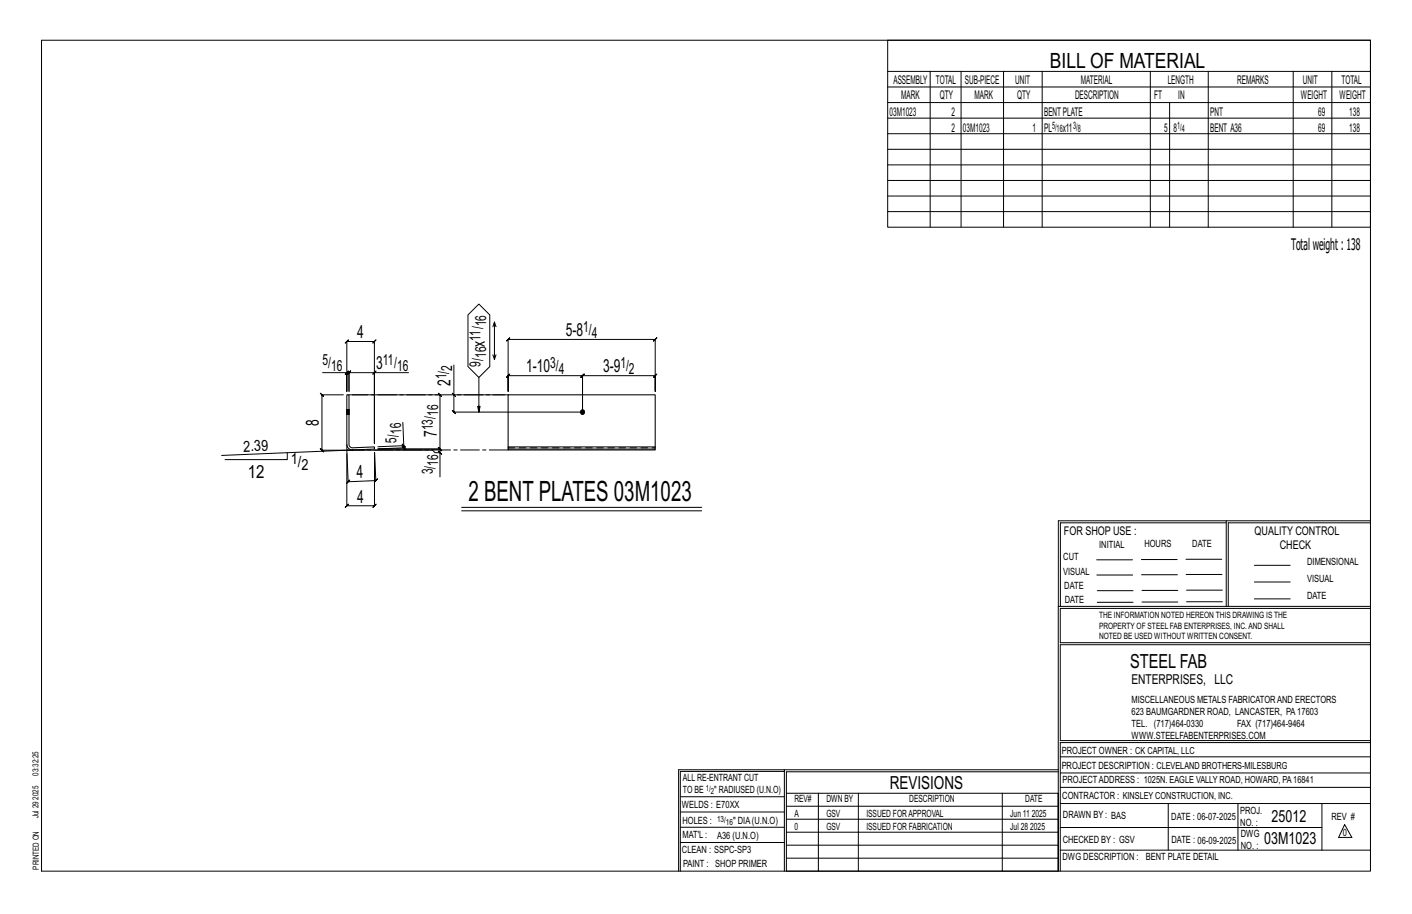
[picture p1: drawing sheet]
<svg xmlns="http://www.w3.org/2000/svg" width="432mm" height="279mm" viewBox="0 0 432 279" stroke-linecap="round" stroke-linejoin="round" font-family="sans-serif">
<defs><g id="words">
<text font-size="8.6" x="143.3" y="153.1">2 BENT PLATES 03M1023</text>
<text font-size="6.4" x="321.1" y="20.7">BILL OF MATERIAL</text>
<text font-size="5.9" x="345.6" y="204.1">STEEL FAB</text>
<g font-size="5.5">
<text x="109.3" y="103.4">4</text>
<text x="148.2" y="106" transform="rotate(-90 148.2 106)">x</text>
<text x="173" y="102.8">5-8</text>
<text x="115" y="112.9">3</text>
<text x="160.9" y="113.9">1-10</text>
<text x="184.4" y="113.9">3-9</text>
<text x="137.8" y="118" transform="rotate(-90 137.8 118)">2</text>
<text x="97.5" y="130.3" transform="rotate(-90 97.5 130.3)">8</text>
<text x="133.6" y="133.6" transform="rotate(-90 133.6 133.6)">7</text>
<text x="75.8" y="146.1">12</text>
<text x="109.1" y="146.2" transform="rotate(-2 109.1 146.2)">4</text>
<text x="109.3" y="153.6">4</text>
<text x="272.2" y="241.1">REVISIONS</text>
</g>
<g font-size="5.1">
<text x="388.9" y="251.3">25012</text>
<text x="386.6" y="258.1">03M1023</text>
</g>
<text font-size="4.9" x="394.8" y="76.4">Totalweight : 138</text>
<g font-size="4.7">
<text x="148.6" y="99.8" transform="rotate(-90 148.6 99.8)">16</text>
<text x="178.4" y="101.5">1/</text>
<text x="147" y="104.1" transform="rotate(-90 147 104.1)">11/</text>
<text x="181" y="103.2">4</text>
<text x="98.7" y="111.7">5/</text>
<text x="101.3" y="113.3">16</text>
<text x="117.1" y="111.7">11/</text>
<text x="121.4" y="113.3">16</text>
<text x="138.2" y="113.3" transform="rotate(-90 138.2 113.3)">2</text>
<text x="147" y="112.1" transform="rotate(-90 147 112.1)">9/</text>
<text x="148.6" y="109.4" transform="rotate(-90 148.6 109.4)">16</text>
<text x="168.3" y="112.6">3/</text>
<text x="189.7" y="112.6">1/</text>
<text x="136.6" y="115.9" transform="rotate(-90 136.6 115.9)">1/</text>
<text x="170.9" y="114.3">4</text>
<text x="192.4" y="114.3">2</text>
<text x="132.3" y="131.5" transform="rotate(-90 132.3 131.5)">13/</text>
<text x="134" y="127.2" transform="rotate(-90 134 127.2)">16</text>
<text x="121.2" y="135.3" transform="rotate(-92 121.2 135.3)">5/</text>
<text x="122.8" y="132.6" transform="rotate(-92 122.8 132.6)">16</text>
<text x="74.5" y="138.1" transform="rotate(-2 74.5 138.1)">2.39</text>
<text x="88.9" y="141.9">1/</text>
<text x="92.2" y="143.6">2</text>
<text x="134" y="142.4" transform="rotate(-90 134 142.4)">16</text>
<text x="132.3" y="145" transform="rotate(-90 132.3 145)">3/</text>
</g>
<text font-size="4.2" x="346" y="209.1">ENTERPRISES, LLC</text>
<g font-size="3.7">
<text x="273.2" y="25.6">ASSEMBLY</text>
<text x="286.2" y="25.6">TOTAL</text>
<text x="295.1" y="25.6">SUB-PIECE</text>
<text x="310.4" y="25.6">UNIT</text>
<text x="330.5" y="25.6">MATERIAL</text>
<text x="357.1" y="25.6">LENGTH</text>
<text x="378.3" y="25.6">REMARKS</text>
<text x="398.4" y="25.6">UNIT</text>
<text x="410.2" y="25.6">TOTAL</text>
<text x="272.1" y="35.5">03M1023</text>
<text x="275.6" y="30.4">MARK</text>
<text x="287.4" y="30.4">QTY</text>
<text x="290.9" y="35.5">2</text>
<text x="298" y="30.4">MARK</text>
<text x="311" y="30.4">QTY</text>
<text x="319.3" y="35.5">BENTPLATE</text>
<text x="328.7" y="30.4">DESCRIPTION</text>
<text x="353" y="30.4">FT</text>
<text x="360.3" y="30.4">IN</text>
<text x="370.1" y="35.5">PNT</text>
<text x="397.8" y="30.4">WEIGHT</text>
<text x="403.2" y="35.5">69</text>
<text x="409.6" y="30.4">WEIGHT</text>
<text x="412.6" y="35.5">138</text>
<text x="290.9" y="40.2">2</text>
<text x="294.5" y="40.2">03M1023</text>
<text x="315.8" y="40.2">1</text>
<text x="319.3" y="40.2">PL</text>
<text x="325" y="40.2">x11</text>
<text x="356" y="40.2">5</text>
<text x="358.9" y="40.2">8</text>
<text x="370.1" y="40.2">BENT A36</text>
<text x="403.2" y="40.2">69</text>
<text x="412.6" y="40.2">138</text>
<text x="325.3" y="163.4">FOR SHOP USE :</text>
<text x="383.7" y="163.4">QUALITY CONTROL</text>
<text x="391.4" y="167.8">CHECK</text>
</g>
<g font-size="3.1">
<text x="321.7" y="39.4">5/</text>
<text x="323.1" y="40.5">16</text>
<text x="328.2" y="39.4">3/</text>
<text x="329.6" y="40.5">8</text>
<text x="360" y="39.4">1/</text>
<text x="361.4" y="40.5">4</text>
<text x="336.2" y="167.4">INITIAL</text>
<text x="350" y="167.1">HOURS</text>
<text x="364.6" y="167.2">DATE</text>
<text x="325.2" y="171.3">CUT</text>
<text x="399.8" y="172.8">DIMENSIONAL</text>
<text x="325.1" y="175.8">VISUAL</text>
<text x="399.8" y="177.9">VISUAL</text>
<text x="325.5" y="180">DATE</text>
<text x="325.7" y="184.4">DATE</text>
<text x="399.8" y="183.1">DATE</text>
<text x="346" y="215">MISCELLANEOUS METALS FABRICATORAND ERECTORS</text>
<text x="346" y="218.6">623 BAUMGARDNER ROAD, LANCASTER, PA17603</text>
<text x="346" y="225.8">WWW.STEELFABENTERPRISES.COM</text>
<text x="346" y="222.2">TEL. (717)464-0330</text>
<text x="378.3" y="222.2">FAX (717)464-9464</text>
<text x="324.7" y="230.5">PROJECT OWNER : CK CAPITAL, LLC</text>
<text x="208.8" y="238.8">ALL RE-ENTRANT CUT</text>
<text x="324.7" y="235.1">PROJECT DESCRIPTION : CLEVELAND BROTHERS-MILESBURG</text>
<text x="324.9" y="239.5">PROJECTADDRESS : 1025N. EAGLE VALLY ROAD, HOWARD, PA16841</text>
<text x="208.8" y="242.5">TO BE</text>
<text x="218.4" y="242.5">&quot; RADIUSED (U.N.O)</text>
<text x="242.9" y="245.3">REV#</text>
<text x="252.7" y="245.3">DWN BY</text>
<text x="278.1" y="245.3">DESCRIPTION</text>
<text x="313.5" y="245.3">DATE</text>
<text x="324.9" y="244.2">CONTRACTOR : KINSLEY CONSTRUCTION, INC.</text>
<text x="208.5" y="247">WELDS : E70XX</text>
<text x="208.7" y="251.7">HOLES :</text>
<text x="224.2" y="251.8">&quot; DIA(U.N.O)</text>
<text x="242.9" y="249.9">A</text>
<text x="252.7" y="249.9">GSV</text>
<text x="264.9" y="249.9">ISSUED FORAPPROVAL</text>
<text x="309" y="249.9">Jun 11</text>
<text x="315.5" y="249.9">2025</text>
<text x="325.1" y="250">DRAWN BY : BAS</text>
<text x="358.2" y="250.5">DATE : 06-07-2025</text>
<text x="379.3" y="248.9">PROJ.</text>
<text x="407.2" y="250.5">REV #</text>
<text x="208.7" y="256.3">MAT'L :</text>
<text x="219.3" y="256.4">A36 (U.N.O)</text>
<text x="242.9" y="253.8">0</text>
<text x="252.7" y="253.8">GSV</text>
<text x="264.9" y="253.8">ISSUED FOR FABRICATION</text>
<text x="309" y="253.8">Jul 28</text>
<text x="315" y="253.8">2025</text>
<text x="325" y="257.6">CHECKED BY : GSV</text>
<text x="358.3" y="257.7">DATE : 06-09-2025</text>
<text x="379.3" y="252.5">NO. :</text>
<text x="379.5" y="255.9">DWG</text>
<text x="410.6" y="255.5">0</text>
<text x="208.6" y="260.7">CLEAN : SSPC-SP3</text>
<text x="324.9" y="262.9">DWG DESCRIPTION :</text>
<text x="350.4" y="263">BENT PLATE DETAIL</text>
<text x="379.5" y="259.5">NO. :</text>
<text x="208.9" y="265">PAINT : SHOP PRIMER</text>
</g>
<g font-size="2.7">
<text x="336.1" y="189">THE INFORMATION NOTED HEREON THIS DRAWING IS THE</text>
<text x="336.1" y="195.4">NOTED BE USED WITHOUT WRITTEN CONSENT.</text>
<text x="336.1" y="192.2">PROPERTY OF STEEL FAB ENTERPRISES, INC.AND SHALL</text>
</g>
<g font-size="2.6">
<text x="215.9" y="241.8">1/</text>
<text x="217.4" y="242.7">2</text>
<text x="219.3" y="251.1">13/</text>
<text x="222" y="252.1">16</text>
</g>
<g font-size="2.5">
<text x="11.7" y="237.1" transform="rotate(-90 11.7 237.1)">03:32:25</text>
<text x="11.8" y="244.4" transform="rotate(-90 11.8 244.4)">2025</text>
<text x="11.8" y="250.1" transform="rotate(-90 11.8 250.1)">Jul 29</text>
<text x="11.9" y="265.8" transform="rotate(-90 11.9 265.8)">PRINTED ON</text>
</g>
</g></defs>
<g fill="none" stroke="#000" stroke-width=".31">
<path d="M12.7 12.3h406.4v254h-406.4zM271.5 12.3h147.6v57.2h-147.6zM271.5 21.8h147.6M271.5 26.6h147.6M271.5 31.4h147.6M271.5 36.1h147.6M284.5 21.8v47.7M293.9 21.8v47.7M306.9 21.8v47.7M318.7 21.8v47.7M351.8 21.8v47.7M357.7 31.4v38.1"/>
<path d="M369.5 21.8v47.7M395.5 21.8v47.7M407.3 21.8v47.7M271.5 40.9h147.6M271.5 45.6h147.6M271.5 50.4h147.6M271.5 55.2h147.6M271.5 59.9h147.6M271.5 64.7h147.6M146.4 92.9l3.4 3.4v15.8l-3.4 3.3-3.3-3.3v-15.8zM151.2 98.5l-.5 1.4M151.7 99.9l-.5-1.4v11.4"/>
<path d="M98.7 113.9h7.4v5.7v-15.2l-.5 .5 1-1-.5 .5h8.4l-.5 .5 1-1-.5 .5v31.2v-21.7h10.4M106.1 113.9l-.5 .5 1-1zM106.1 113.9h.6l-.5 .5 1-1-.5 .5v5.7v-5.7l-.5 .5 1-1-.5 .5h7.8M114.5 113.9l.5-.5-1 1zM138.8 111.6v9.1h15.5M146.4 115.4v10.6l-.3-1.8h.7l-.4 1.8M150.7 108.5l.5 1.4 .5-1.4M155.4 103.8l-.5 .5 1-1-.5 .5h45l-.5 .5 1-1-.5 .5v15.8v-4.8l.5-.5-1 1 .5-.5h-22.3l.5-.5-1 1 .5-.5v11.2v-11.2l.5-.5-1 1 .5-.5h-22.7l.5-.5-1 1 .5-.5v4.8zM87.9 138.4v2.1h-19.1M105 120.7h-6.5l-.5-.5 1 1-.5-.5v16.9l-.5-.5 1 1-.5-.5h7.6l.4 9.7-.5 .5 .9-1.1-.4 .6 8.4-.4-.5 .5 1-1-.5 .5-.3-8.6M106.1 137.6h26.2l.7 .8h1.5v7.4M107.8 120.7h26.7l-.5-.5 1 1-.5-.5v16.6l-.5-.5 1 1-.5-.5h-18.9h18.9l-.5-.5 1 1-.5-.5v1.1"/>
<path d="M107.9 137.6l-40.1 1.6M114.5 138.3v16.3l.5-.5-1 1 .5-.5h-8.4l.5-.5-1 1 .5-.5v-15.9M123 135.8l1 .9zM123.2 129.1l.3 7.1-7.9 .4M123.5 136.2v.7l-.5-.5 1 1-.5-.5-7.9 .3M134 137.9l1 1zM138.3 120.2l1 1zM138.8 120.7v5.3l-.5-.5 1 1-.5-.5h39.3M141.2 155.1h73.4M141.2 156.2h73.4M375 159.8h-50.7v25.6M375 159.2h-51.3l-.1 107.1"/>
<path d="M419.1 159.2h-44.1v26.2M419.1 159.8h-43.5v25.6M335.4 171.1h10.9M335.4 175.8h11M349 171h11M349.1 175.7h11M362.7 171h10.9M362.7 175.6h11M383.6 172.8h11M383.6 177.9h11M323.7 185.4h95.4M335.5 184.1h11"/>
<path d="M335.5 180.6h11M349.2 184h11M349.2 180.5h11M362.9 180.4h10.9M362.9 184h10.9M383.6 183.1h11M419.1 186h-94.9v10.5h94.9M419.1 197.1h-94.9v29.3h94.9v.6h-94.9v39.3M239.9 235.8h-31.9v30.5M239.9 235.3h-32.4v31M323.6 235.3h-83.7v31M323.6 235.9h-83.1v6.6"/>
<path d="M324.2 236.3h94.9M324.2 231.4h94.9M208 252.9h31.9M208 257.5h31.9M208 243.6h31.9M208 248.2h31.9M240.5 242.5h83.1v23.8h-83.1zM240.5 258.4h83.1M240.5 254.4h83.1M240.5 250.4h83.1M240.5 246.5h83.1M250.3 242.5v23.8"/>
<path d="M262.5 242.5v23.8M306.5 242.5v23.8M324.2 253h80.1M324.2 245.6h94.9M324.2 259.9h94.9M324.2 240.7h94.9M357.3 245.6v14.3M378.6 245.6v14.3M404.3 245.6v14.3M411.2 252.1l2.2 3.9h-4zM240.5 262.3h83.1"/>
</g>
<circle cx="178.1" cy="126" r=".68" fill="#000" stroke="#000" stroke-width=".31"/>
<path d="M106.1 125.2h.1M106.1 126.7h.1M106.1 120.7h.6l.2 15.7 .9 .5 6.7-.3v.7l-6.6 .3a1.72 1.72 0 0 1-1.8-1.8zM106.7 125.2h.1M106.7 126.7h.1M155.4 136.6h45v.7h-45zM155.4 137.3v.3h45v-.3M155.4 136.6v-15.9h45v15.9" fill="none" stroke="#000" stroke-width=".32"/>
<g fill="none" stroke="#000" stroke-width=".31" stroke-dasharray="2 1.4">
<path d="M106.1 125.8v-.2h.6v.2M106.1 125.6v-.2h.6v.2M106.1 125.4h.6M106.1 125.3v-.1M106.1 126.7h.1M106.1 126.5l.6 .2M106.1 126.3v.2l.6 .2M106.1 126.1v.2h.6v.2M106.1 126.7h.6M106.7 125.2h-.6M106.7 125.2v.1M106.7 126.1v-.3h-.6v.3h.6v.2"/>
<path d="M155.4 136.9h45"/>
</g>
<path d="M106.1 135.8v1.8h1.8M106.7 120.7h48.7M155.4 137.6h-47.5" fill="none" stroke="#000" stroke-width=".31" stroke-dasharray="5.8 1 1 1"/>
<use href="#words"/>
</svg>
